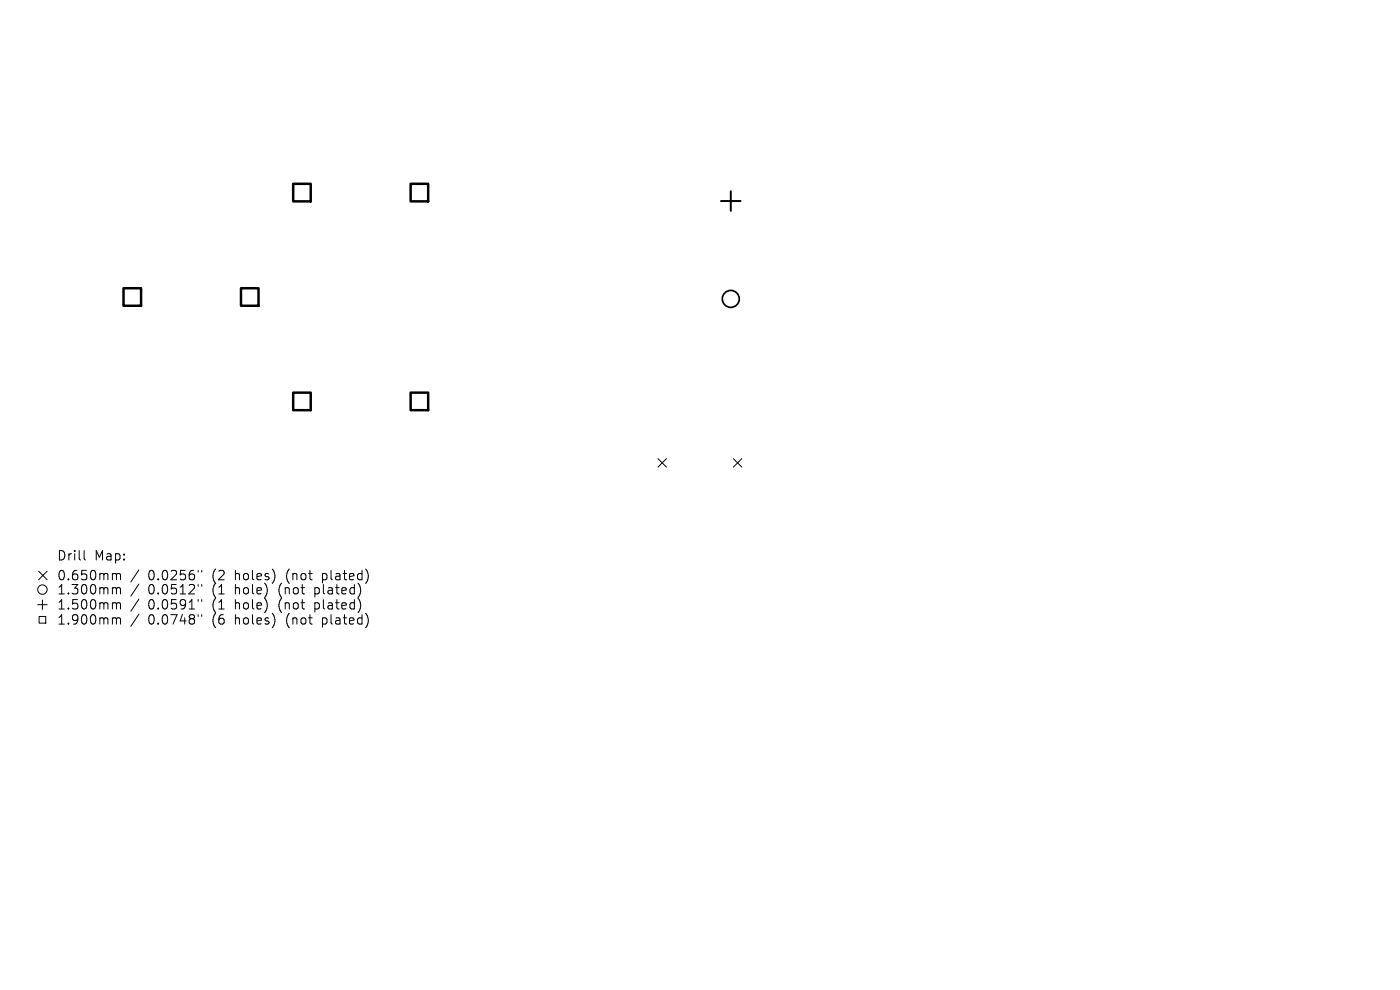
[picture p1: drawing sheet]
<svg xmlns="http://www.w3.org/2000/svg" width="297mm" height="210mm" viewBox="0 0 297 210" stroke-linecap="round" stroke-linejoin="round" font-family="sans-serif">
<defs><g id="words">
<g font-size="2.8">
<text x="12" y="119.2">Drill</text>
<text x="20" y="119.2">Map:</text>
<text x="12" y="123.4">0.650mm</text>
<text x="31.4" y="123.4">0.0256&quot;</text>
<text x="45.2" y="123.4">(2</text>
<text x="50.1" y="123.4">holes)</text>
<text x="61.2" y="123.4">(not</text>
<text x="69" y="123.4">plated)</text>
<text x="12" y="126.4">1.300mm</text>
<text x="12" y="129.6">1.500mm</text>
<text x="31.4" y="126.4">0.0512&quot;</text>
<text x="31.4" y="129.6">0.0591&quot;</text>
<text x="45.2" y="126.4">(1</text>
<text x="45.2" y="129.6">(1</text>
<text x="50.1" y="126.4">hole)</text>
<text x="50.1" y="129.6">hole)</text>
<text x="59.6" y="126.4">(not</text>
<text x="59.6" y="129.6">(not</text>
<text x="67.4" y="126.4">plated)</text>
<text x="67.4" y="129.6">plated)</text>
<text x="12" y="132.8">1.900mm</text>
<text x="31.4" y="132.8">0.0748&quot;</text>
<text x="45.2" y="132.8">(6</text>
<text x="50.1" y="132.8">holes)</text>
<text x="61.2" y="132.8">(not</text>
<text x="69" y="132.8">plated)</text>
</g>
</g></defs>
<g fill="none" stroke="#000" stroke-width=".21">
<path d="M139.6 97.3l1.8 1.8M141.4 97.3l-1.8 1.8M155.6 97.3l1.8 1.8M157.4 97.3l-1.8 1.8M17.8 116.8v1.7l.3 .3M8 128.3h2M8.2 121.2l1.8 1.8M8.3 130.8h1.4v1.4h-1.4zM9 127.3v2M10 121.2l-1.8 1.8M24.1 121.7h.3l.3 .2M24.1 124.7h.3l.3 .2"/>
<path d="M24.1 127.9h.3l.3 .2M24.1 131.1h.3l.3 .2M24.7 121.9l.3-.2 .5 .1 .1 1.2M24.7 121.9v1.1M24.7 124.9v1.1M24.7 128.1v1.1M24.7 131.3v1.1M24.7 124.9l.3-.2 .5 .1 .1 1.2M24.7 128.1l.3-.2 .5 .1 .1 1.2M24.7 131.3l.3-.2 .5 .1 .1 1.2M29.5 120.9l-1.7 2.6M29.5 123.9l-1.7 2.6"/>
<path d="M29.5 127.1l-1.7 2.6M29.5 130.3l-1.7 2.6M42 121v.4M42 124v.4M42 127.2v.4M42 130.4v.4M42.8 121v.4M42.8 124v.4M42.8 127.2v.4M42.8 130.4v.4"/>
<circle cx="9" cy="125.1" r="1"/>
</g>
<circle cx="155" cy="63.4" r="1.8" fill="none" stroke="#000" stroke-width=".36"/>
<path d="M153 42.6h4.1M155 40.6v4.1" fill="none" stroke="#000" stroke-width=".42"/>
<path d="M62.2 39h3.7v3.7h-3.7zM87.1 39h3.7v3.7h-3.7zM26.2 61.1h3.7v3.8h-3.7zM51.1 61.1h3.7v3.8h-3.7zM62.2 83.3h3.7v3.7h-3.7zM87.1 83.3h3.7v3.7h-3.7z" fill="none" stroke="#000" stroke-width=".53"/>
<use href="#words"/>
</svg>
